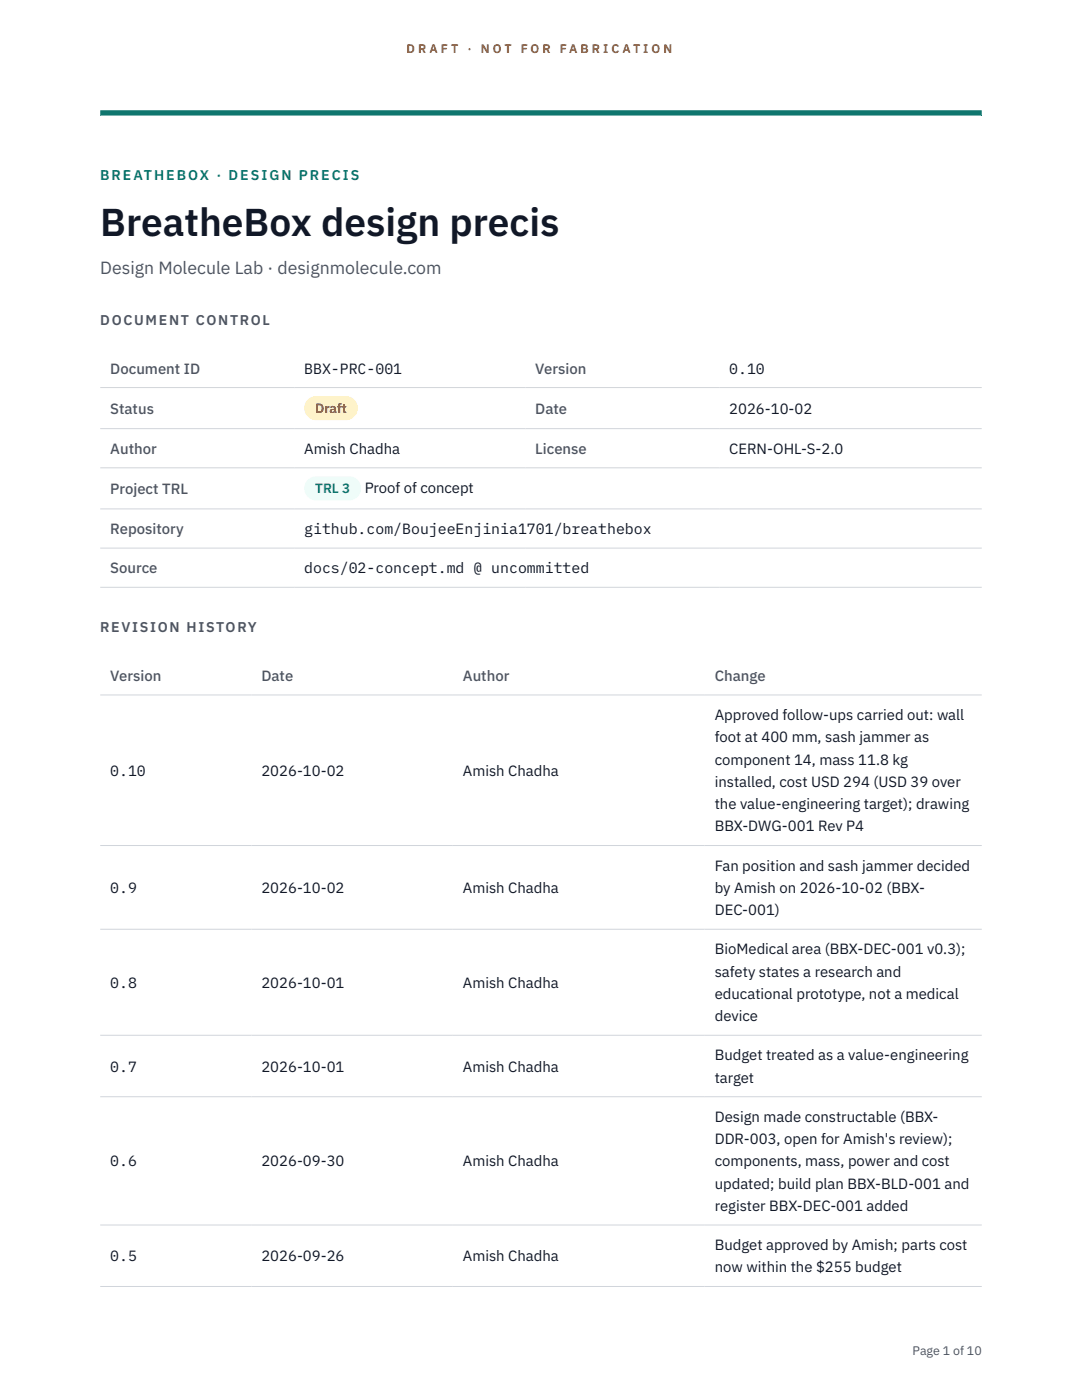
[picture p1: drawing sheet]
<svg xmlns="http://www.w3.org/2000/svg" width="216mm" height="279mm" viewBox="0 0 216 279" stroke-linecap="round" stroke-linejoin="round" font-family="sans-serif">
<defs><g id="words">
<text font-size="7.8" fill="#111827" x="20" y="47.1">BreatheBox design precis</text>
<text font-size="3.5" fill="#4b5563" x="20" y="54.6">Design Molecule Lab · designmolecule.com</text>
<g font-size="3" fill="#4b5563">
<text x="22" y="74.5">Document ID</text>
<text x="106.8" y="74.5">Version</text>
<text x="22" y="82.6">Status</text>
<text x="106.8" y="82.6">Date</text>
<text x="22" y="90.6">Author</text>
<text x="106.8" y="90.6">License</text>
<text x="22" y="98.6">Project TRL</text>
<text x="22" y="106.6">Repository</text>
<text x="22" y="114.4">Source</text>
<text x="22" y="135.9">Version</text>
<text x="52.2" y="135.9">Date</text>
<text x="92.4" y="135.9">Author</text>
<text x="142.6" y="135.9">Change</text>
</g>
<g font-size="3" fill="#111827">
<text x="60.7" y="74.5">BBX-PRC-001</text>
<text x="145.5" y="74.5">0.10</text>
<text x="145.5" y="82.6">2026-10-02</text>
<text x="60.7" y="90.6">Amish Chadha</text>
<text x="145.5" y="90.6">CERN-OHL-S-2.0</text>
<text x="72.8" y="98.5">Proof of concept</text>
<text x="60.7" y="106.6">github.com/BoujeeEnjinia1701/breathebox</text>
<text x="60.7" y="114.4">docs/02-concept.md @ uncommitted</text>
<text x="142.6" y="143.7">Approved follow-ups carried out: wall</text>
<text x="142.6" y="148.2">foot at 400 mm, sash jammer as</text>
<text x="22" y="154.8">0.10</text>
<text x="52.2" y="154.8">2026-10-02</text>
<text x="92.4" y="154.8">Amish Chadha</text>
<text x="142.6" y="152.6">component 14, mass 11.8 kg</text>
<text x="142.6" y="157.1">installed, cost USD 294 (USD 39 over</text>
<text x="142.6" y="161.5">the value-engineering target); drawing</text>
<text x="142.6" y="165.9">BBX-DWG-001 Rev P4</text>
<text x="142.6" y="173.8">Fan position and sash jammer decided</text>
<text x="22" y="178.2">0.9</text>
<text x="52.2" y="178.2">2026-10-02</text>
<text x="92.4" y="178.2">Amish Chadha</text>
<text x="142.6" y="178.2">by Amish on 2026-10-02 (BBX-</text>
<text x="142.6" y="182.7">DEC-001)</text>
<text x="142.6" y="190.5">BioMedical area (BBX-DEC-001 v0.3);</text>
<text x="22" y="197.1">0.8</text>
<text x="52.2" y="197.1">2026-10-01</text>
<text x="92.4" y="197.1">Amish Chadha</text>
<text x="142.6" y="194.9">safety states a research and</text>
<text x="142.6" y="199.4">educational prototype, not a medical</text>
<text x="142.6" y="203.8">device</text>
<text x="22" y="213.9">0.7</text>
<text x="52.2" y="213.9">2026-10-01</text>
<text x="92.4" y="213.9">Amish Chadha</text>
<text x="142.6" y="211.6">Budget treated as a value-engineering</text>
<text x="142.6" y="216.1">target</text>
<text x="142.6" y="223.9">Design made constructable (BBX-</text>
<text x="22" y="232.8">0.6</text>
<text x="52.2" y="232.8">2026-09-30</text>
<text x="92.4" y="232.8">Amish Chadha</text>
<text x="142.6" y="228.3">DDR-003, open for Amish's review);</text>
<text x="142.6" y="232.8">components, mass, power and cost</text>
<text x="142.6" y="237.2">updated; build plan BBX-BLD-001 and</text>
<text x="142.6" y="241.7">register BBX-DEC-001 added</text>
<text x="22" y="251.7">0.5</text>
<text x="52.2" y="251.7">2026-09-26</text>
<text x="92.4" y="251.7">Amish Chadha</text>
<text x="142.6" y="249.5">Budget approved by Amish; parts cost</text>
<text x="142.6" y="253.9">now within the $255 budget</text>
</g>
<text font-size="2.8" fill="#0f766e" x="20" y="36">BREATHEBOX · DESIGN PRECIS</text>
<g font-size="2.8" fill="#4b5563">
<text x="20" y="64.8">DOCUMENT CONTROL</text>
<text x="20" y="126.2">REVISION HISTORY</text>
</g>
<text font-size="2.7" fill="#92400e" x="62.9" y="82.5">Draft</text>
<text font-size="2.7" fill="#0f766e" x="62.9" y="98.5">TRL 3</text>
<g font-size="2.5" fill="#b45309">
<text x="81.1" y="10.5">D R A F T</text>
<text x="93.3" y="10.5">·</text>
<text x="95.9" y="10.5">N O T</text>
<text x="103.9" y="10.5">F O R</text>
<text x="111.7" y="10.5">F A B R I C A T I O N</text>
</g>
<text font-size="2.5" fill="#4b5563" x="182.1" y="270.3">Page 1 of 10</text>
</g></defs>
<path d="M20 23.1h175.9zM20 22h175.9v1.1h-175.9z" fill-rule="evenodd" fill="#0f766e"/>
<g fill="none" stroke="#d1d5db" stroke-width=".2">
<path d="M20 77.3h175.9M20 85.5h175.9M20 93.4h175.9M20 101.6h175.9M20 109.4h175.9M20 117.2h175.9M20 138.7h175.9M20 168.7h175.9M20 185.5h175.9M20 206.6h175.9M20 218.9h175.9M20 244.5h175.9"/>
<path d="M20 256.7h175.9"/>
</g>
<path d="M60.7 79h10.7v4.9h-10.7z" fill="#fef3c7"/>
<path d="M60.7 95.1h11.4v4.8h-11.4z" fill="#f0fdfa"/>
<use href="#words"/>
</svg>
